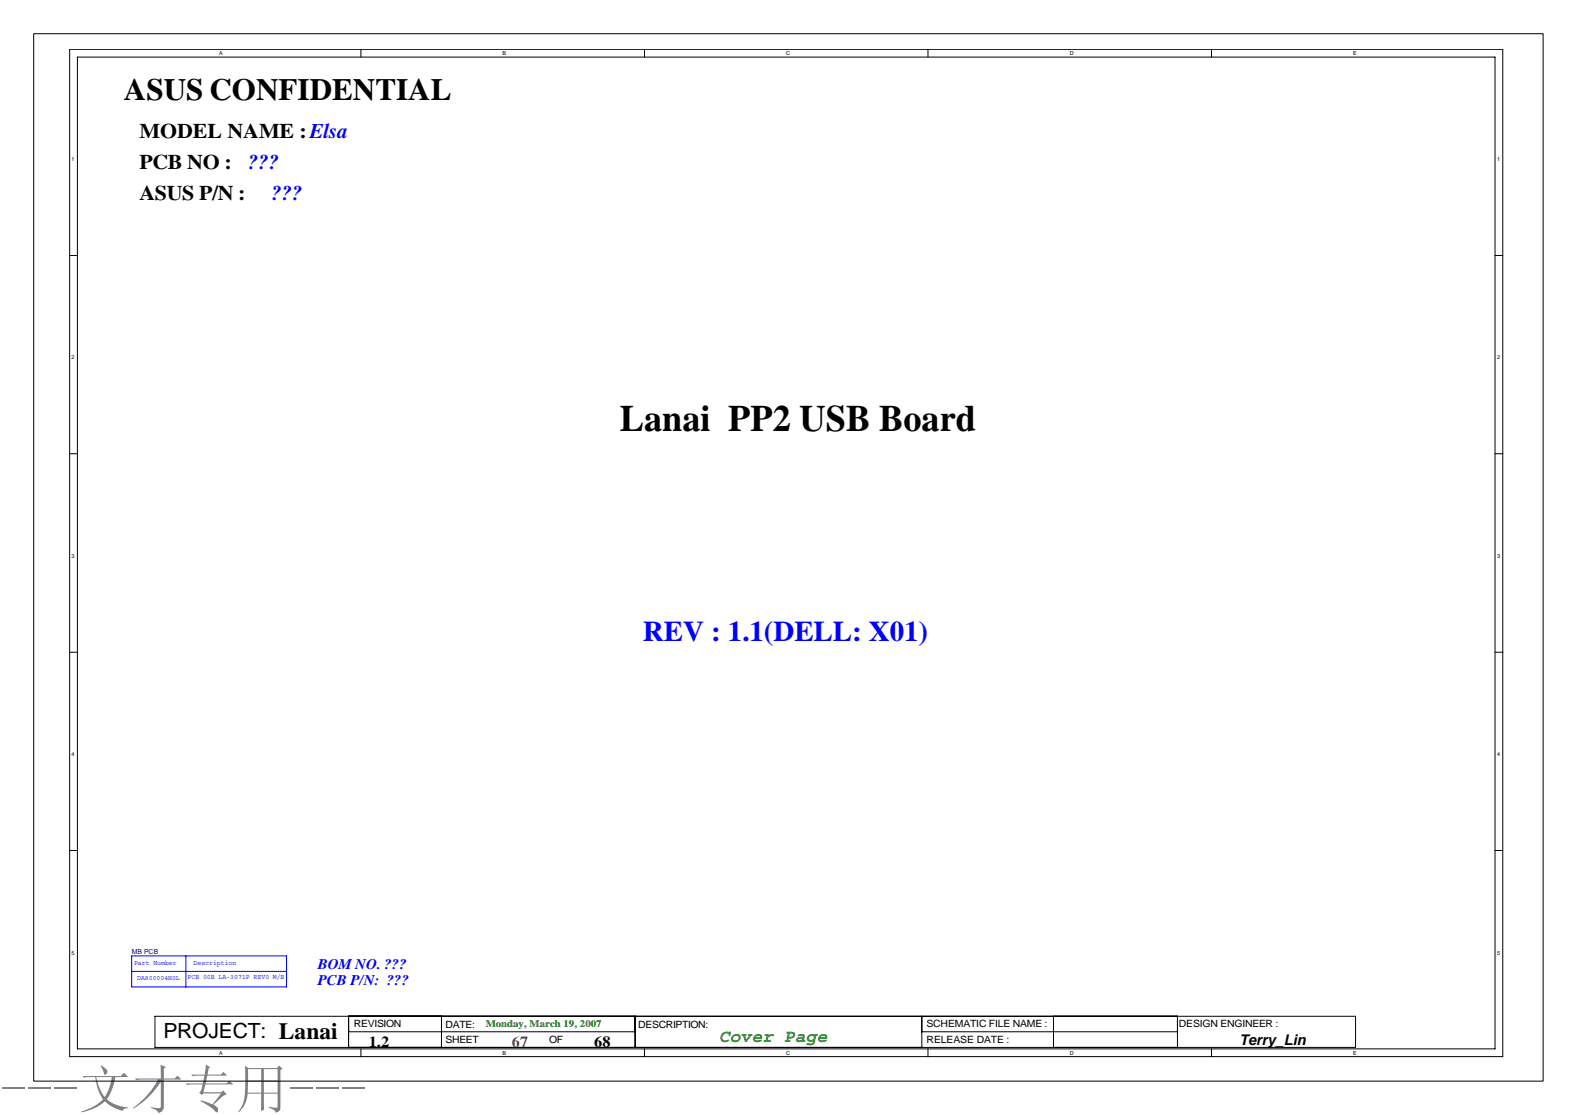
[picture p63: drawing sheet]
<svg xmlns="http://www.w3.org/2000/svg" width="297mm" height="210mm" viewBox="0 0 297 210" stroke-linecap="round" stroke-linejoin="round" font-family="sans-serif">
<defs><g id="words">
<text font-size="9.9" fill="#808080" x="0" y="208.6">---文才专用---</text>
<text font-size="7" x="116.7" y="81.2">Lanai PP2 USB Board</text>
<text font-size="5.8" x="23.3" y="18.9">ASUS CONFIDENTIAL</text>
<text font-size="5.4" fill="#00f" x="121.1" y="120.6">REV : 1.1(DELL: X01)</text>
<g font-size="3.9">
<text x="26.3" y="26">MODEL NAME :Elsa</text>
<text x="26.3" y="31.9">PCB NO :</text>
<text x="26.3" y="37.7">ASUS P/N :</text>
<text x="30.8" y="195.5">PROJECT: Lanai</text>
</g>
<g font-size="3.9" fill="#00f">
<text x="46.7" y="31.8">???</text>
<text x="51.1" y="37.7">???</text>
</g>
<text font-size="3.4" fill="#008000" x="135.4" y="196.2">Cover Page</text>
<g font-size="2.9">
<text x="69.5" y="197.1">1.2</text>
<text x="111.9" y="197.1">68</text>
</g>
<text font-size="2.9" fill="#f00" x="96.4" y="197.1">67</text>
<g font-size="2.8" fill="#00f">
<text x="59.8" y="185.5">PCB P/N: ???</text>
<text x="59.8" y="182.5">BOM NO. ???</text>
</g>
<text font-size="2.8" x="233.4" y="196.9">Terry_Lin</text>
<g font-size="1.9">
<text x="66.7" y="193.4">REVISION</text>
<text x="83.9" y="196.4">SHEET</text>
<text x="83.9" y="193.5">DATE:</text>
<text x="103.4" y="196.4">OF</text>
<text x="120.2" y="193.5">DESCRIPTION:</text>
<text x="174.5" y="193.4">SCHEMATIC FILE NAME :</text>
<text x="174.5" y="196.4">RELEASE DATE :</text>
<text x="222.1" y="193.4">DESIGN ENGINEER :</text>
</g>
<text font-size="1.9" fill="#008000" x="91.5" y="193.4">Monday, March 19, 2007</text>
<text font-size="1.3" fill="#000080" x="24.8" y="179.7">MB PCB</text>
<g font-size="1.3" fill="#00f">
<text x="25.2" y="181.8">Part Number</text>
<text x="25.8" y="184.6">DA800004H0L</text>
<text x="35.3" y="184.4">PCB 00B LA-3071P REV0 M/B</text>
<text x="36.5" y="181.8">Description</text>
</g>
<g font-size="1">
<text x="41.3" y="10.4">A</text>
<text x="94.7" y="10.4">B</text>
<text x="148.1" y="10.4">C</text>
<text x="201.5" y="10.4">D</text>
<text x="254.9" y="10.4">E</text>
<text x="13.5" y="30.4">1</text>
<text x="282" y="30.4">1</text>
<text x="13.5" y="67.7">2</text>
<text x="282" y="67.7">2</text>
<text x="13.5" y="105.1">3</text>
<text x="282" y="105.1">3</text>
<text x="13.5" y="142.4">4</text>
<text x="282" y="142.4">4</text>
<text x="13.5" y="179.8">5</text>
<text x="282" y="179.8">5</text>
<text x="41.3" y="198.6">A</text>
<text x="94.7" y="198.6">B</text>
<text x="148.1" y="198.6">C</text>
<text x="201.5" y="198.6">D</text>
<text x="254.9" y="198.6">E</text>
</g>
</g></defs>
<g fill="none" stroke="#000" stroke-width=".19">
<path d="M6.3 6.3h284.4v197.3h-284.4zM13.1 9.3h270v189.7h-270zM14.6 10.8h267v186.7h-267zM68 9.3v1.5M121.4 9.3v1.5M174.8 9.3v1.5M228.2 9.3v1.5M13.1 48.1h1.5M281.6 48.1h1.5M13.1 85.4h1.5M281.6 85.4h1.5M13.1 122.8h1.5"/>
<path d="M281.6 122.8h1.5M13.1 160.2h1.5M281.6 160.2h1.5M29.2 191.4h226.1v5.9h-226.1zM65.7 191.4v5.9M65.7 194.3h53.9M68 197.5v1.5M83.2 191.4v5.9M119.6 191.4v5.9M121.4 197.5v1.5M173.6 194.3h48.2M173.6 191.4v5.9"/>
<path d="M174.8 197.5v1.5M198.4 191.4v5.9M221.8 191.4v5.9M228.2 197.5v1.5"/>
</g>
<path d="M24.8 180h29.2v5.9h-29.2zM24.8 182.9h29.2M35 180v5.9" fill="none" stroke="#00f" stroke-width=".19"/>
<use href="#words"/>
</svg>
